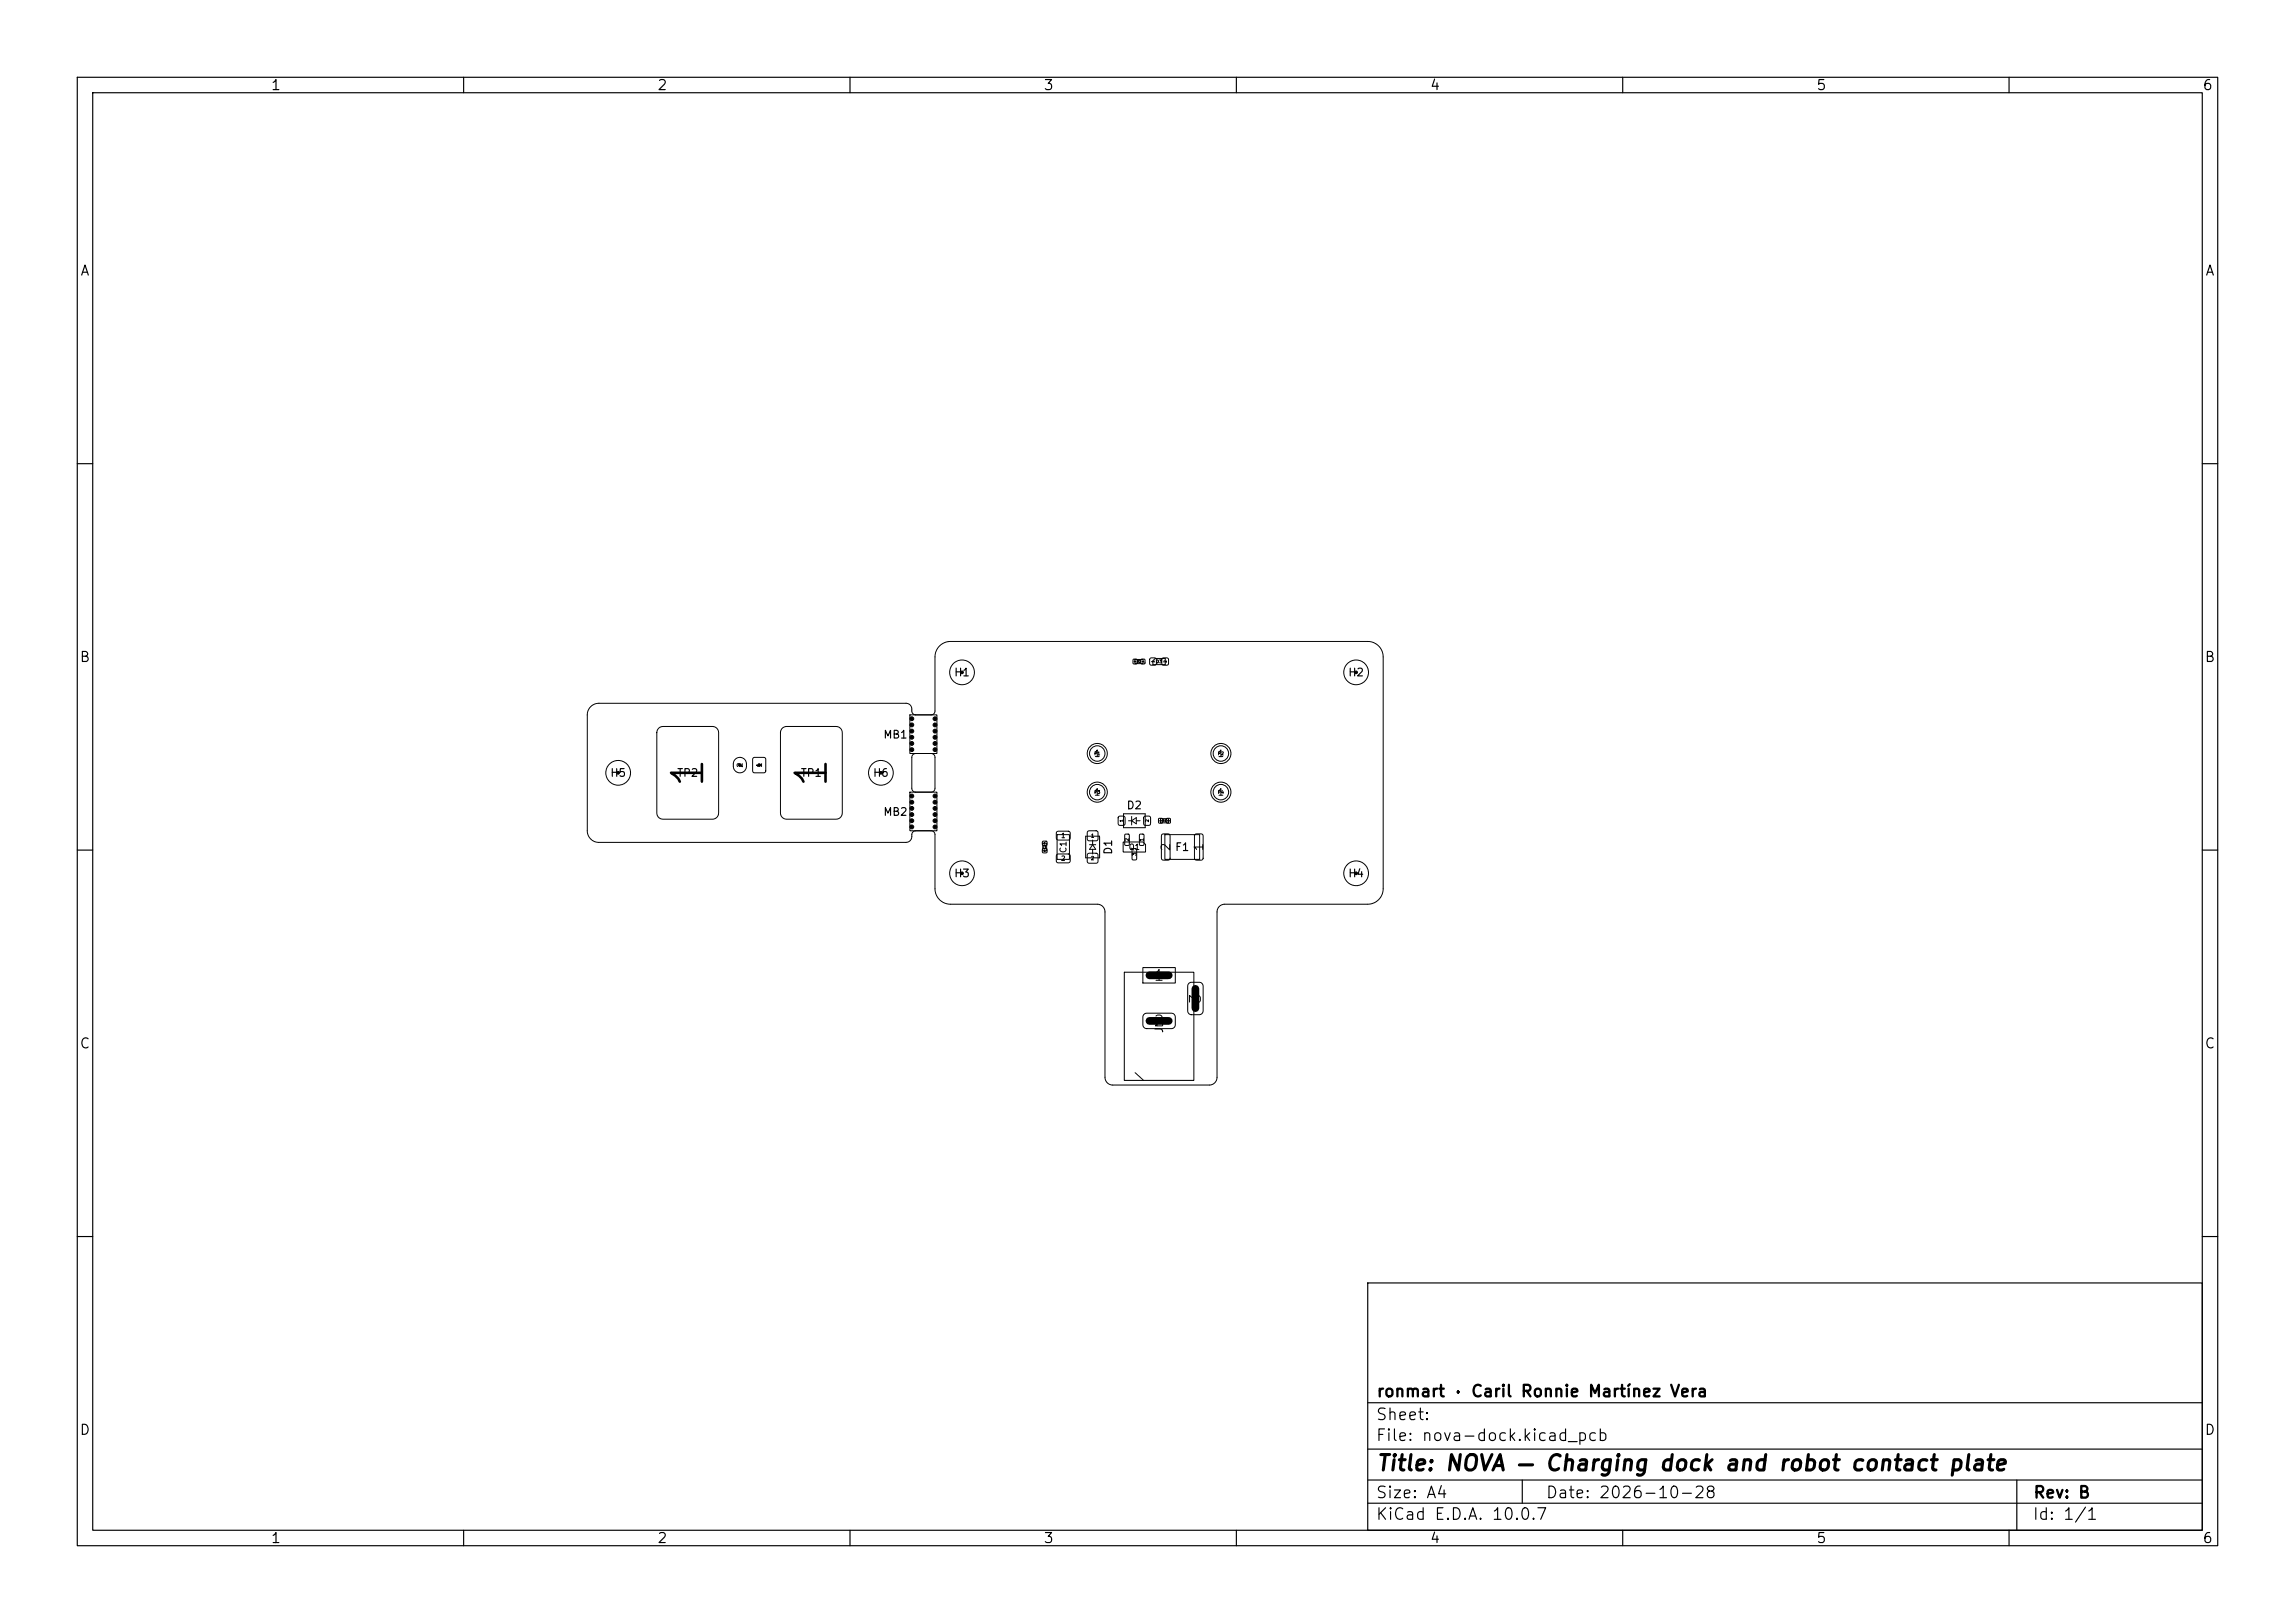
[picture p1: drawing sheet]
<svg xmlns="http://www.w3.org/2000/svg" width="297mm" height="210mm" viewBox="0 0 297 210" stroke-linecap="round" stroke-linejoin="round" font-family="sans-serif">
<defs><g id="words">
<g font-size="4">
<text x="92" y="102.3" transform="rotate(-90 92 102.3)">1</text>
<text x="108" y="102.3" transform="rotate(-90 108 102.3)">1</text>
</g>
<text font-size="2" x="178" y="190.8">Title: NOVA — Charging dock and robot contact plate</text>
<g font-size="1.5">
<text x="178" y="184.1">Sheet:</text>
<text x="178" y="181.1">ronmart · Caril Ronnie Martínez Vera</text>
<text x="178" y="186.8">File: nova-dock.kicad_pcb</text>
<text x="178" y="197">KiCad E.D.A. 10.0.7</text>
<text x="178" y="194.2">Size: A4</text>
<text x="200" y="194.2">Date: 2026-10-28</text>
<text x="263" y="197">Id: 1/1</text>
<text x="263" y="194.2">Rev: B</text>
</g>
<g font-size="1.4">
<text x="149.2" y="127.3">1</text>
<text x="155.8" y="130" transform="rotate(-90 155.8 130)">3</text>
<text x="149.2" y="133.2">2</text>
</g>
<g font-size="1.3">
<text x="35" y="12">1</text>
<text x="85" y="12">2</text>
<text x="135" y="12">3</text>
<text x="185" y="12">4</text>
<text x="235" y="12">5</text>
<text x="285" y="12">6</text>
<text x="10.3" y="36">A</text>
<text x="285.3" y="36">A</text>
<text x="10.2" y="86">B</text>
<text x="285.2" y="86">B</text>
<text x="10.2" y="136">C</text>
<text x="285.2" y="136">C</text>
<text x="10.2" y="186">D</text>
<text x="285.2" y="186">D</text>
<text x="35" y="200">1</text>
<text x="85" y="200">2</text>
<text x="135" y="200">3</text>
<text x="185" y="200">4</text>
<text x="235" y="200">5</text>
<text x="285" y="200">6</text>
</g>
<g font-size="1.1">
<text x="151.7" y="110.2" transform="rotate(-90 151.7 110.2)">2</text>
<text x="156" y="110.2" transform="rotate(-90 156 110.2)">1</text>
</g>
<g font-size="1">
<text x="123.4" y="87.8">H1</text>
<text x="174.4" y="87.8">H2</text>
<text x="114.2" y="95.8">MB1</text>
<text x="78.9" y="100.8">H5</text>
<text x="87.5" y="100.8">TP2</text>
<text x="103.5" y="100.8">TP1</text>
<text x="112.9" y="100.8">H6</text>
<text x="114.2" y="105.8">MB2</text>
<text x="145.7" y="105">D2</text>
<text x="123.4" y="113.8">H3</text>
<text x="144.2" y="110.7" transform="rotate(-90 144.2 110.7)">D1</text>
<text x="152" y="110.4">F1</text>
<text x="174.4" y="113.8">H4</text>
<text x="150.8" y="133.8" transform="rotate(-90 150.8 133.8)">J1</text>
</g>
<g font-size=".9">
<text x="141.5" y="98.2">1</text>
<text x="157.5" y="98.2">1</text>
<text x="141.5" y="103.2">1</text>
<text x="157.5" y="103.2">1</text>
</g>
<text font-size=".8" x="138.2" y="110.5" transform="rotate(-90 138.2 110.5)">C1</text>
<g font-size=".7">
<text x="96.3" y="99.4" transform="rotate(-90 96.3 99.4)">2</text>
<text x="98.8" y="99.4" transform="rotate(-90 98.8 99.4)">1</text>
<text x="146" y="110.1">Q1</text>
</g>
<g font-size=".6">
<text x="137.3" y="108.6">1</text>
<text x="137.3" y="111.5">2</text>
</g>
<g font-size=".5">
<text x="141.1" y="108.5">1</text>
<text x="141.1" y="111.4">2</text>
<text x="146.2" y="108.9" transform="rotate(-90 146.2 108.9)">2</text>
<text x="147.2" y="110.8" transform="rotate(-90 147.2 110.8)">3</text>
<text x="148.1" y="108.9" transform="rotate(-90 148.1 108.9)">1</text>
</g>
<g font-size=".4">
<text x="149.6" y="85.9">D3</text>
<text x="141.6" y="97.8">P1</text>
<text x="157.6" y="97.8">P2</text>
<text x="141.6" y="102.8">P3</text>
<text x="145.5" y="106.4" transform="rotate(-90 145.5 106.4)">1</text>
<text x="148.8" y="106.4" transform="rotate(-90 148.8 106.4)">2</text>
<text x="157.6" y="102.8">P4</text>
</g>
<g font-size=".3">
<text x="147.1" y="85.8">R2</text>
<text x="149.5" y="85.8" transform="rotate(-90 149.5 85.8)">1</text>
<text x="151" y="85.8" transform="rotate(-90 151 85.8)">2</text>
<text x="150.4" y="106.4">R1</text>
<text x="135.4" y="109.9" transform="rotate(-90 135.4 109.9)">C2</text>
</g>
<g font-size=".2">
<text x="147.1" y="85.7" transform="rotate(-90 147.1 85.7)">2</text>
<text x="148.1" y="85.7" transform="rotate(-90 148.1 85.7)">1</text>
<text x="150.4" y="106.3" transform="rotate(-90 150.4 106.3)">1</text>
<text x="151.4" y="106.3" transform="rotate(-90 151.4 106.3)">2</text>
<text x="135.1" y="109.3">1</text>
<text x="135.1" y="110.2">2</text>
</g>
</g></defs>
<g fill="none" stroke="#000" stroke-width=".15">
<path d="M10 10h277v190h-277zM12 12h273v186h-273zM60 10v2M110 10v2M160 10v2M210 10v2M260 10v2M10 60h2M285 60h2M10 110h2M285 110h2M10 160h2"/>
<path d="M177 166h108v32h-108zM285 160h2M60 198v2M110 198v2M160 198v2M177 194.5h108M177 191.5h108M177 187.5h108M177 181.5h108M197 191.5v3M210 198v2M260 198v2"/>
<path d="M261 191.5v6.5"/>
</g>
<g fill="none" stroke="#000" stroke-width=".13">
<path d="M76.4 91.4l.5-.3 .6-.1h39.7a.75 .75 0 0 1 .8 .8v.2a.5 .5 0 0 0 .5 .5h2a.5 .5 0 0 0 .5-.5v-7a2 2 0 0 1 2-2h54a2 2 0 0 1 2 2v30a2 2 0 0 1-2 2h-18.5a1 1 0 0 0-1 1v21.4a1 1 0 0 1-1 1h-12.5a1 1 0 0 1-1-1v-21.4a1 1 0 0 0-1-1h-19a2 2 0 0 1-2-2v-7a.5 .5 0 0 0-.5-.5h-2a.5 .5 0 0 0-.5 .5v.2a.75 .75 0 0 1-.8 .8h-39.7a1.5 1.5 0 0 1-1.5-1.5v-15l.1-.6zM85.2 94.3l.3-.2 .3-.1h6.4l.3 .1 .3 .2 .2 .5v10.4l-.1 .3-.2 .3-.5 .2h-6.4l-.3-.1-.3-.2-.2-.5v-10.4zM95.1 98.2a.85 .85 0 0 1 1-.1 .85 .85 0 0 1 .5 .7v.3a.85 .85 0 0 1-.8 .9 .85 .85 0 0 1-.9-.8v-.6zM97.5 98.1l.2-.1 1.3 .1 .1 .2v1.5l-.1 .1-.2 .1-1.3-.1-.1-.1v-1.5zM101.2 94.3l.3-.2 .3-.1h6.4l.3 .1 .3 .2 .2 .5v10.4l-.1 .3-.2 .3-.5 .2h-6.4l-.3-.1-.3-.2-.2-.5v-10.4zM117.8 92.5h3.4v5h-3.4zM118.1 97.6l.4-.1h2a.5 .5 0 0 1 .5 .5v4a.5 .5 0 0 1-.5 .5h-2a.5 .5 0 0 1-.5-.5v-4zM146.7 85.3h.4v.6h-.4zM146.9 85.3h1v.6h-1zM147.7 85.3h.4v.6h-.4zM148.8 85.2h.8v.8h-.8zM149.2 85.5l.3-.3h1.3v.8h-1.6z"/>
<path d="M150.4 85.2h.8v.8h-.8zM117.8 102.5h3.4v5h-3.4zM134.9 108.9h.6v.5h-.6zM134.9 109.8h.6v.5h-.6zM134.9 109.1h.6v1h-.6zM136.8 107.6l.1-.1 1.4 .1 .2 .2v.7l-.3 .2h-1.3l-.2-.2zM136.8 110.6l.1-.1h1.4l.2 .3v.7l-.3 .2-1.3-.1-.2-.2zM136.8 108h1.6v3.2h-1.6zM140.5 108.2h1.8v2.8h-1.8zM140.8 107.6l.1-.1 1.1 .1 .1 .2-.1 .9-.1 .1-1.1-.1-.1-.2zM140.8 110.5l.1-.1 1.1 .1 .1 .2-.1 .9-.1 .1-1.1-.1-.1-.1zM141 109.3h.8"/>
<path d="M141.4 108.7v.6l.4 .6h-.8l.4-.6M141.4 109.9v.6M144.8 105.7l.1-.1 .6 .1 .1 .1-.1 .9-.1 .1-.6-.1-.1-.1zM145.3 109h2.6l.3 .3v.9h-2.9zM145.4 105.3h2.8v1.8h-2.8zM145.6 108l.4-.1 .1 .1 .1 1.2-.1 .2h-.4l-.1-.1zM146 106.2h.4M146.4 105.7v1.1M146.4 106.2l.6-.4v.8zM146.5 109.8h.4l.2 .1v1.2l-.1 .2h-.4l-.1-.1zM147 106.2h.5M147.5 108l.4-.1 .1 .1v1.2v.2h-.4l-.1-.1z"/>
<path d="M148.1 105.7l.1-.1 .6 .1 .1 .1-.1 .9-.1 .1-.6-.1-.1-.1zM150 105.9h.4v.6h-.4zM150.2 105.9h1v.6h-1zM150.4 108l.8-.1 .2 .2v3l-.1 .2h-.7l-.3-.2v-3zM150.8 108h4.4v3.2h-4.4zM151 105.9h.4v.6h-.4zM154.6 108l.9-.1 .2 .2v3l-.2 .2h-.7l-.2-.2v-3zM145.5 125.8h9v14h-9zM146.9 138.8l1.1 1M147.9 125.2h4.2v2h-4.2zM148 131.2l.4-.1 3.4 .1 .3 .3-.1 1.3-.2 .2-.2 .1-3.4-.1-.2-.2-.1-.2v-1.1zM153.8 127.2l.3-.1h1.1l.2 .1 .2 .2 .1 3.4-.1 .2-.2 .2-1.3 .1-.3-.3-.1-3.4z"/>
<circle cx="118" cy="97" r=".25"/>
<circle cx="118" cy="96.2" r=".25"/>
<circle cx="118" cy="94.6" r=".25"/>
<circle cx="118" cy="93.8" r=".25"/>
<circle cx="118" cy="95.4" r=".25"/>
<circle cx="118" cy="93" r=".25"/>
<circle cx="121" cy="97" r=".25"/>
<circle cx="121" cy="96.2" r=".25"/>
<circle cx="121" cy="94.6" r=".25"/>
<circle cx="121" cy="93.8" r=".25"/>
<circle cx="121" cy="95.4" r=".25"/>
<circle cx="121" cy="93" r=".25"/>
<circle cx="124.5" cy="87" r="1.6"/>
<circle cx="142" cy="97.5" r="1"/>
<circle cx="142" cy="97.5" r="1.3"/>
<circle cx="158" cy="97.5" r="1"/>
<circle cx="158" cy="97.5" r="1.3"/>
<circle cx="175.5" cy="87" r="1.6"/>
<circle cx="80" cy="100" r="1.6"/>
<circle cx="114" cy="100" r="1.6"/>
<circle cx="118" cy="106.2" r=".25"/>
<circle cx="118" cy="107" r=".25"/>
<circle cx="118" cy="103" r=".25"/>
<circle cx="118" cy="104.6" r=".25"/>
<circle cx="118" cy="103.8" r=".25"/>
<circle cx="118" cy="105.4" r=".25"/>
<circle cx="121" cy="107" r=".25"/>
<circle cx="121" cy="106.2" r=".25"/>
<circle cx="121" cy="103" r=".25"/>
<circle cx="121" cy="104.6" r=".25"/>
<circle cx="121" cy="103.8" r=".25"/>
<circle cx="121" cy="105.4" r=".25"/>
<circle cx="124.5" cy="113" r="1.6"/>
<circle cx="142" cy="102.5" r="1"/>
<circle cx="142" cy="102.5" r="1.3"/>
<circle cx="158" cy="102.5" r="1"/>
<circle cx="158" cy="102.5" r="1.3"/>
<circle cx="175.5" cy="113" r="1.6"/>
</g>
<g fill="#000" stroke="#000" stroke-width=".13">
<circle cx="95.8" cy="99" r=".17"/>
<circle cx="98.2" cy="99" r=".17"/>
<circle cx="118" cy="97" r=".17"/>
<circle cx="118" cy="96.2" r=".17"/>
<circle cx="118" cy="93" r=".17"/>
<circle cx="118" cy="94.6" r=".17"/>
<circle cx="118" cy="95.4" r=".17"/>
<circle cx="118" cy="93.8" r=".18"/>
<circle cx="121" cy="97" r=".17"/>
<circle cx="121" cy="96.2" r=".17"/>
<circle cx="121" cy="93" r=".17"/>
<circle cx="121" cy="94.6" r=".17"/>
<circle cx="121" cy="95.4" r=".17"/>
<circle cx="121" cy="93.8" r=".18"/>
<circle cx="124.5" cy="87" r=".17"/>
<circle cx="175.5" cy="87" r=".17"/>
<circle cx="80" cy="100" r=".17"/>
<circle cx="114" cy="100" r=".17"/>
<circle cx="118" cy="107" r=".17"/>
<circle cx="118" cy="106.2" r=".17"/>
<circle cx="118" cy="103" r=".17"/>
<circle cx="118" cy="104.6" r=".17"/>
<circle cx="118" cy="105.4" r=".17"/>
<circle cx="118" cy="103.8" r=".18"/>
<circle cx="121" cy="107" r=".17"/>
<circle cx="121" cy="106.2" r=".17"/>
<circle cx="121" cy="103" r=".17"/>
<circle cx="121" cy="105.4" r=".17"/>
<circle cx="121" cy="104.6" r=".17"/>
<circle cx="121" cy="103.8" r=".18"/>
<circle cx="124.5" cy="113" r=".17"/>
<circle cx="175.5" cy="113" r=".17"/>
</g>
<path d="M148.7 126.2h2.5M148.7 132.1h2.5M154.7 128v2.5" fill="none" stroke="#000" stroke-width="1"/>
<use href="#words"/>
</svg>
